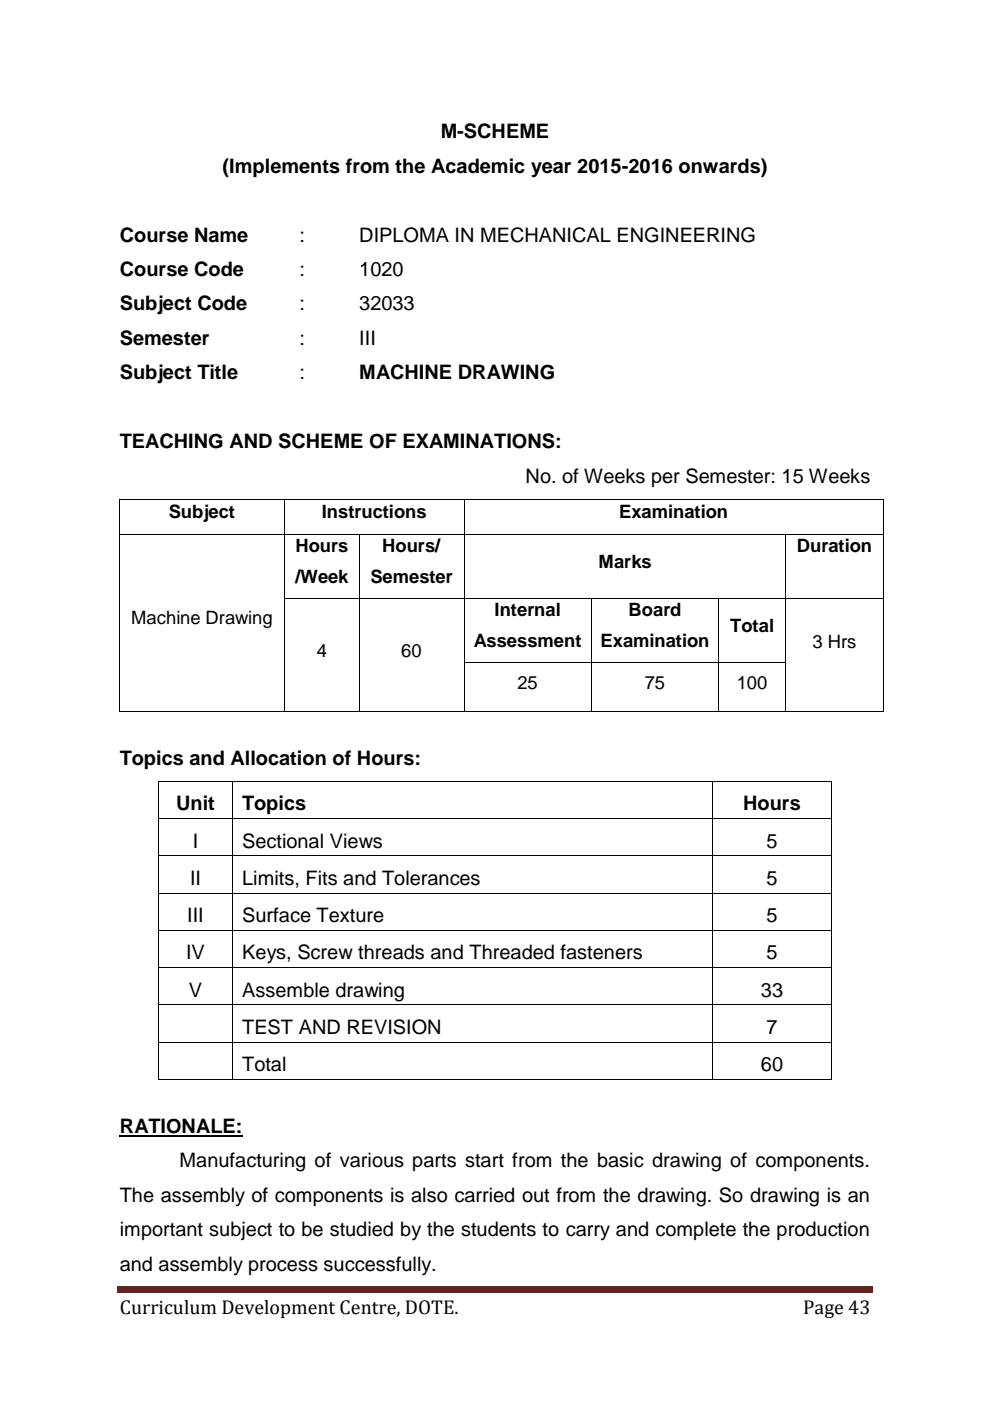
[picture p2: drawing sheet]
<svg xmlns="http://www.w3.org/2000/svg" width="210mm" height="297mm" viewBox="0 0 210 297" stroke-linecap="round" stroke-linejoin="round" font-family="sans-serif">
<defs><g id="words">
<g font-size="4.2">
<text x="93.5" y="29.3">M-SCHEME</text>
<text x="47.2" y="36.6">(Implements from the Academic year 2015-2016 onwards)</text>
<text x="25.4" y="51.2">Course Name</text>
<text x="63.5" y="51.2">:</text>
<text x="76.2" y="51.2">DIPLOMA IN MECHANICAL ENGINEERING</text>
<text x="25.4" y="58.5">Course Code</text>
<text x="63.5" y="58.5">:</text>
<text x="76.2" y="58.5">1020</text>
<text x="25.4" y="65.8">Subject Code</text>
<text x="63.5" y="65.8">:</text>
<text x="76.2" y="65.8">32033</text>
<text x="25.4" y="73.1">Semester</text>
<text x="63.5" y="73.1">:</text>
<text x="76.2" y="73.1">III</text>
<text x="25.4" y="80.4">Subject Title</text>
<text x="63.5" y="80.4">:</text>
<text x="76.2" y="80.4">MACHINE DRAWING</text>
<text x="25.4" y="95">TEACHING AND SCHEME OF EXAMINATIONS:</text>
<text x="111.5" y="102.4">No. of Weeks per Semester: 15 Weeks</text>
<text x="25.4" y="162.2">Topics and Allocation of Hours:</text>
<text x="37.4" y="171.8">Unit</text>
<text x="51.4" y="171.8">Topics</text>
<text x="157.7" y="171.8">Hours</text>
<text x="40.9" y="179.8">I</text>
<text x="51.4" y="179.8">Sectional Views</text>
<text x="162.6" y="179.8">5</text>
<text x="40.3" y="187.7">II</text>
<text x="51.4" y="187.7">Limits, Fits and Tolerances</text>
<text x="162.6" y="187.7">5</text>
<text x="39.7" y="195.5">III</text>
<text x="51.4" y="195.5">Surface Texture</text>
<text x="162.6" y="195.5">5</text>
<text x="39.5" y="203.4">IV</text>
<text x="51.4" y="203.4">Keys, Screw threads and Threaded fasteners</text>
<text x="162.6" y="203.4">5</text>
<text x="40.1" y="211.3">V</text>
<text x="51.4" y="211.3">Assemble drawing</text>
<text x="161.4" y="211.3">33</text>
<text x="51.4" y="219.2">TEST AND REVISION</text>
<text x="162.6" y="219.2">7</text>
<text x="51.4" y="227.1">Total</text>
<text x="161.4" y="227.1">60</text>
<text x="25.4" y="240.1">RATIONALE:</text>
<text x="38.1" y="247.5">Manufacturing of various parts start from the basic drawing of components.</text>
<text x="25.4" y="254.8">The assembly of components is also carried out from the drawing. So drawing is an</text>
<text x="25.4" y="262.1">important subject to be studied by the students to carry and complete the production</text>
<text x="25.4" y="269.4">and assembly process successfully.</text>
<text x="25.4" y="278.5">Curriculum Development Centre, DOTE.</text>
<text x="170.4" y="278.5">Page 43</text>
</g>
<g font-size="3.9">
<text x="35.8" y="109.8">Subject</text>
<text x="68.3" y="109.8">Instructions</text>
<text x="131.4" y="109.8">Examination</text>
<text x="62.7" y="117">Hours</text>
<text x="81.1" y="117">Hours/</text>
<text x="169" y="117">Duration</text>
<text x="62.7" y="123.7">/Week</text>
<text x="78.6" y="123.7">Semester</text>
<text x="127" y="120.3">Marks</text>
<text x="104.9" y="130.6">Internal</text>
<text x="133.3" y="130.6">Board</text>
<text x="27.9" y="132.4">Machine Drawing</text>
<text x="100.5" y="137.3">Assessment</text>
<text x="127.4" y="137.3">Examination</text>
<text x="154.9" y="133.9">Total</text>
<text x="172.4" y="137.3">3 Hrs</text>
<text x="67.2" y="139.2">4</text>
<text x="85.1" y="139.2">60</text>
<text x="109.8" y="146">25</text>
<text x="136.8" y="146">75</text>
<text x="156.3" y="146">100</text>
</g>
</g></defs>
<path d="M24.9 272.6h160.3v1h-160.3z" fill-rule="evenodd" fill="#622423"/>
<path d="M24.9 274h160.3" fill="none" stroke="#622423" stroke-width=".24"/>
<g fill="#000">
<path d="M25.3 105.8h.2v.1h-.2z" fill-rule="evenodd"/>
<path d="M25.3 105.8l.2 .1z" fill-rule="evenodd"/>
<path d="M25.3 113.2h.2v.2h-.2z" fill-rule="evenodd"/>
<path d="M60.3 105.9h.1z" fill-rule="evenodd"/>
<path d="M60.3 105.8l.1 .1z" fill-rule="evenodd"/>
<path d="M60.3 113.2h.1v.2h-.1z" fill-rule="evenodd"/>
<path d="M76.1 113.4h.2z" fill-rule="evenodd"/>
<path d="M76.1 113.2l.2 .2z" fill-rule="evenodd"/>
<path d="M98.4 105.9h.1z" fill-rule="evenodd"/>
<path d="M98.4 105.8l.1 .1z" fill-rule="evenodd"/>
<path d="M98.4 113.2h.1v.2h-.1z" fill-rule="evenodd"/>
<path d="M166.6 113.4h.2z" fill-rule="evenodd"/>
<path d="M166.6 113.2l.2 .2z" fill-rule="evenodd"/>
<path d="M187.3 105.8h.1v.1h-.1z" fill-rule="evenodd"/>
<path d="M187.3 105.8l.1 .1z" fill-rule="evenodd"/>
<path d="M187.3 113.2h.1v.2h-.1z" fill-rule="evenodd"/>
<path d="M25.3 126.8h.2v.2h-.2z" fill-rule="evenodd"/>
<path d="M60.3 126.8h.1v.2h-.1z" fill-rule="evenodd"/>
<path d="M76.1 126.8h.2v.2h-.2z" fill-rule="evenodd"/>
<path d="M98.4 126.8h.1v.2h-.1z" fill-rule="evenodd"/>
<path d="M125.3 127h.2z" fill-rule="evenodd"/>
<path d="M125.3 126.8l.2 .2z" fill-rule="evenodd"/>
<path d="M152.3 127h.2z" fill-rule="evenodd"/>
<path d="M152.3 126.8l.2 .2z" fill-rule="evenodd"/>
<path d="M166.6 126.8h.2v.2h-.2z" fill-rule="evenodd"/>
<path d="M187.3 126.8h.1v.2h-.1z" fill-rule="evenodd"/>
<path d="M25.3 140.4h.2v.2h-.2z" fill-rule="evenodd"/>
<path d="M25.3 150.9l.2 .1z" fill-rule="evenodd"/>
<path d="M25.3 150.9l.2 .1z" fill-rule="evenodd"/>
<path d="M60.3 140.4h.1v.2h-.1z" fill-rule="evenodd"/>
<path d="M60.3 150.9l.1 .1z" fill-rule="evenodd"/>
<path d="M76.1 140.4h.2v.2h-.2z" fill-rule="evenodd"/>
<path d="M76.1 150.9l.2 .1z" fill-rule="evenodd"/>
<path d="M98.4 140.4h.1v.2h-.1z" fill-rule="evenodd"/>
<path d="M98.4 150.9l.1 .1z" fill-rule="evenodd"/>
<path d="M125.3 140.4h.2v.2h-.2z" fill-rule="evenodd"/>
<path d="M125.3 150.9l.2 .1z" fill-rule="evenodd"/>
<path d="M152.3 140.4h.2v.2h-.2z" fill-rule="evenodd"/>
<path d="M152.3 150.9l.2 .1z" fill-rule="evenodd"/>
<path d="M166.6 140.4h.2v.2h-.2z" fill-rule="evenodd"/>
<path d="M166.6 150.9l.2 .1z" fill-rule="evenodd"/>
<path d="M187.3 140.4h.1v.2h-.1z" fill-rule="evenodd"/>
<path d="M187.3 150.9l.1 .1z" fill-rule="evenodd"/>
<path d="M187.3 150.9l.1 .1z" fill-rule="evenodd"/>
<path d="M33.5 165.6h.1v.2h-.1z" fill-rule="evenodd"/>
<path d="M33.5 165.6l.1 .1z" fill-rule="evenodd"/>
<path d="M33.5 173.5h.1v.2h-.1z" fill-rule="evenodd"/>
<path d="M49.4 165.7l.1 .1z" fill-rule="evenodd"/>
<path d="M49.4 165.6l.1 .1z" fill-rule="evenodd"/>
<path d="M49.4 173.5h.1v.2h-.1z" fill-rule="evenodd"/>
<path d="M151 165.7l.1 .1z" fill-rule="evenodd"/>
<path d="M151 165.6l.1 .1z" fill-rule="evenodd"/>
<path d="M151 173.5h.1v.2h-.1z" fill-rule="evenodd"/>
<path d="M176.4 165.6h.1v.2h-.1z" fill-rule="evenodd"/>
<path d="M176.4 165.6l.1 .1z" fill-rule="evenodd"/>
<path d="M176.4 173.5h.1v.2h-.1z" fill-rule="evenodd"/>
<path d="M33.5 181.4h.1v.2h-.1z" fill-rule="evenodd"/>
<path d="M33.5 189.3h.1v.2h-.1z" fill-rule="evenodd"/>
<path d="M33.5 197.2h.1v.2h-.1z" fill-rule="evenodd"/>
<path d="M49.4 181.4h.1v.2h-.1z" fill-rule="evenodd"/>
<path d="M49.4 189.3h.1v.2h-.1z" fill-rule="evenodd"/>
<path d="M49.4 197.2h.1v.2h-.1z" fill-rule="evenodd"/>
<path d="M151 181.4h.1v.2h-.1z" fill-rule="evenodd"/>
<path d="M151 189.3h.1v.2h-.1z" fill-rule="evenodd"/>
<path d="M151 197.2h.1v.2h-.1z" fill-rule="evenodd"/>
<path d="M176.4 181.4h.1v.2h-.1z" fill-rule="evenodd"/>
<path d="M176.4 189.3h.1v.2h-.1z" fill-rule="evenodd"/>
<path d="M176.4 197.2h.1v.2h-.1z" fill-rule="evenodd"/>
<path d="M33.5 205.1h.1v.2h-.1z" fill-rule="evenodd"/>
<path d="M33.5 213h.1v.2h-.1z" fill-rule="evenodd"/>
<path d="M49.4 205.1h.1v.2h-.1z" fill-rule="evenodd"/>
<path d="M49.4 213h.1v.2h-.1z" fill-rule="evenodd"/>
<path d="M151 205.1h.1v.2h-.1z" fill-rule="evenodd"/>
<path d="M151 213h.1v.2h-.1z" fill-rule="evenodd"/>
<path d="M176.4 205.1h.1v.2h-.1z" fill-rule="evenodd"/>
<path d="M176.4 213h.1v.2h-.1z" fill-rule="evenodd"/>
<path d="M33.5 220.9h.1v.2h-.1z" fill-rule="evenodd"/>
<path d="M33.5 228.7l.1 .2z" fill-rule="evenodd"/>
<path d="M33.5 228.7l.1 .2z" fill-rule="evenodd"/>
<path d="M49.4 220.9h.1v.2h-.1z" fill-rule="evenodd"/>
<path d="M49.4 228.7l.1 .2z" fill-rule="evenodd"/>
<path d="M151 220.9h.1v.2h-.1z" fill-rule="evenodd"/>
<path d="M151 228.7l.1 .2z" fill-rule="evenodd"/>
<path d="M176.4 220.9h.1v.2h-.1z" fill-rule="evenodd"/>
<path d="M176.4 228.7l.1 .2z" fill-rule="evenodd"/>
<path d="M176.4 228.7l.1 .2z" fill-rule="evenodd"/>
</g>
<g fill="none" stroke="#000" stroke-width=".21">
<path d="M25.4 105.9v7.3M25.4 113.4v13.4M25.5 105.8h34.8M25.5 113.3h34.8M60.3 105.9v7.3M60.3 113.4v13.4M60.4 105.8h38M60.4 113.3h15.7M76.2 113.4v13.4M76.3 113.3h22.1M98.4 105.9v7.3M98.4 113.4v13.4"/>
<path d="M98.5 105.8h88.8M98.5 113.3h68.1M166.7 113.4v13.4M166.8 113.3h20.5M187.4 105.9v7.3M187.4 113.4v13.4M25.4 127v13.4M60.3 127v13.4M60.4 126.9h15.7M76.2 127v13.4M76.3 126.9h22.1M98.4 127v13.4"/>
<path d="M98.5 126.9h26.8M125.4 127v13.4M125.5 126.9h26.8M152.4 127v13.4M152.5 126.9h14.1M166.7 127v13.4M166.8 126.9h20.5M187.4 127v13.4M25.4 140.6v10.3M25.5 150.9h34.8M60.3 140.6v10.3M60.4 150.9h15.7"/>
<path d="M76.2 140.6v10.3M76.3 150.9h22.1M98.4 140.6v10.3M98.5 140.5h26.8M98.5 150.9h26.8M125.4 140.6v10.3M125.5 140.5h26.8M125.5 150.9h26.8M152.4 140.6v10.3M152.5 140.5h14.1M152.5 150.9h14.1M166.7 140.6v10.3"/>
<path d="M166.8 150.9h20.5M187.4 140.6v10.3M33.6 165.8v7.7M33.6 173.7v7.7M33.6 165.7h15.7M33.6 173.6h15.7M49.4 165.8v7.7M49.4 173.7v7.7M49.5 165.7h101.5M49.5 173.6h101.5M151 165.8v7.7M151 173.7v7.7"/>
<path d="M151.1 165.7h25.3M151.1 173.6h25.3M176.5 165.8v7.7M176.5 173.7v7.7M33.6 181.6v7.7M33.6 189.5v7.7M33.6 197.4v7.7M33.6 181.5h15.7M33.6 189.4h15.7M33.6 197.2h15.7M49.4 181.6v7.7M49.4 189.5v7.7"/>
<path d="M49.4 197.4v7.7M49.5 181.5h101.5M49.5 189.4h101.5M49.5 197.2h101.5M151 181.6v7.7M151 189.5v7.7M151 197.4v7.7M151.1 181.5h25.3M151.1 189.4h25.3M151.1 197.2h25.3M176.5 181.6v7.7M176.5 189.5v7.7"/>
<path d="M176.5 197.4v7.7M33.6 205.3v7.7M33.6 213.2v7.7M33.6 205.1h15.7M33.6 213h15.7M49.4 205.3v7.7M49.4 213.2v7.7M49.5 205.1h101.5M49.5 213h101.5M151 205.3v7.7M151 213.2v7.7M151.1 205.1h25.3"/>
<path d="M151.1 213h25.3M176.5 205.3v7.7M176.5 213.2v7.7M33.6 221.1v7.6M33.6 220.9h15.7M33.6 228.8h15.7M49.4 221.1v7.6M49.5 220.9h101.5M49.5 228.8h101.5M151 221.1v7.6M151.1 220.9h25.3M151.1 228.8h25.3"/>
<path d="M176.5 221.1v7.6"/>
</g>
<path d="M25.4 240.8h26.1" fill="none" stroke="#000" stroke-width=".42"/>
<use href="#words"/>
</svg>
